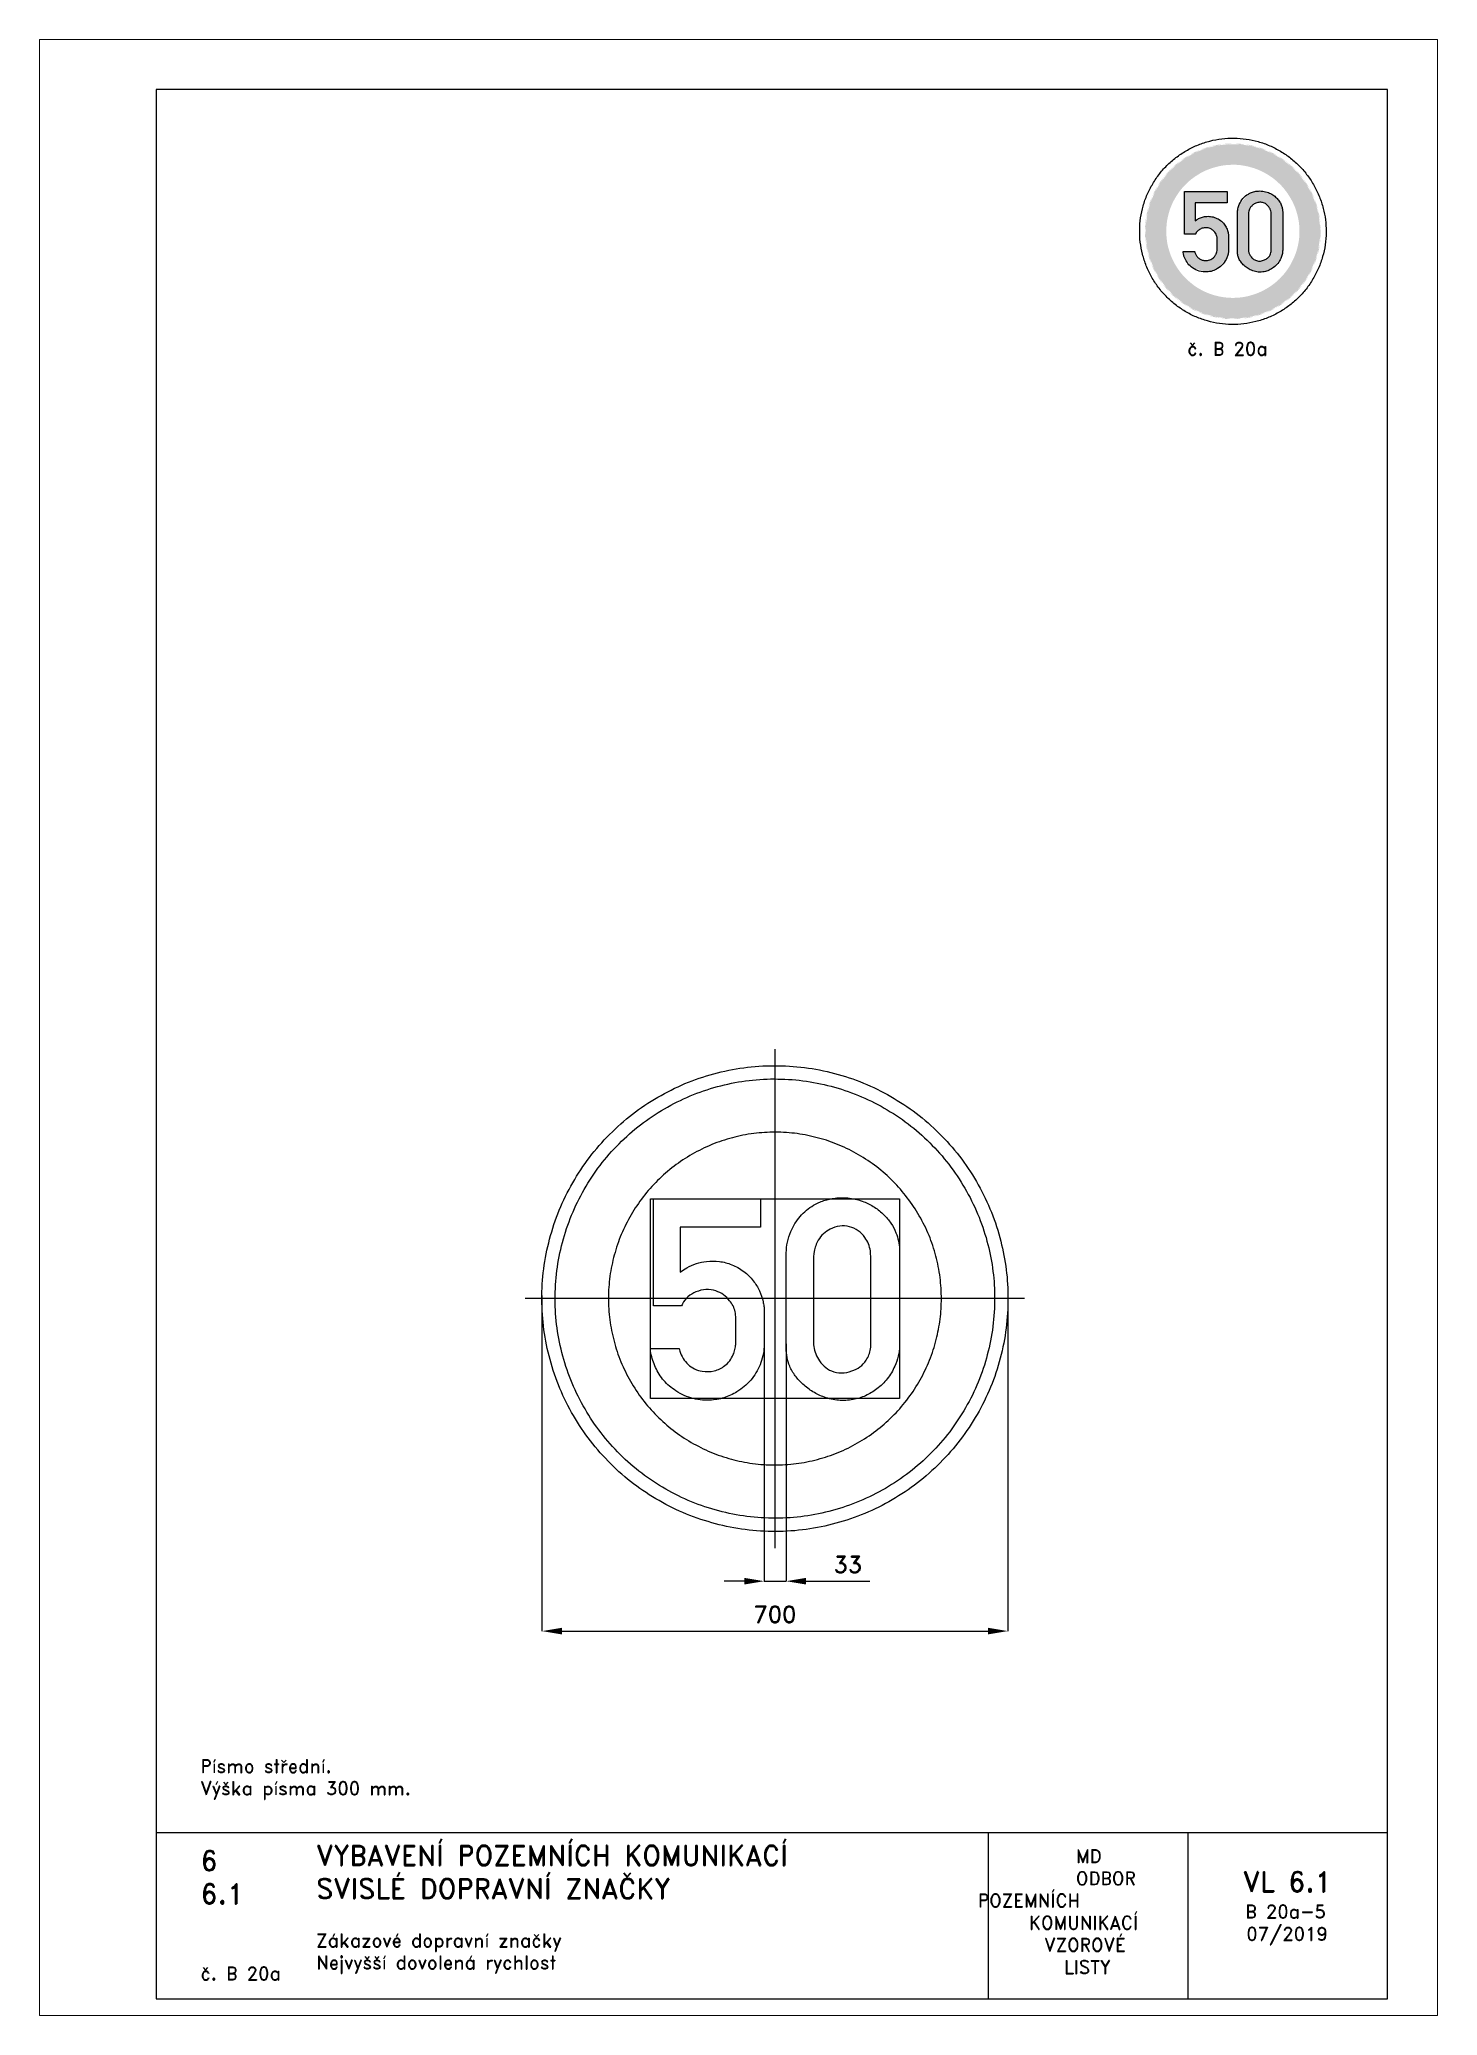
# Paper-space layout 'B 20a-5' of a CAD drawing. Header units: millimetres. Extents: x 0 to 210, y 0 to 297.
# The model-space entities are those that its viewports show. They can reach past a viewport. Long polylines and large blocks are cut down to what shows.
import ezdxf

# ---------------------------------------------------------------- set-up
doc = ezdxf.new("R2010")
doc.units = ezdxf.units.MM
doc.header["$LTSCALE"] = 5
doc.linetypes.add('ČERCHOVANÁX2', pattern=[2, 1, -0.5, 0, -0.5])
doc.linetypes.add('ČÁRKOVANÁX2', pattern=[1.5, 1, -0.5])
for name, color, linetype in [('Kóty', 2, 'Continuous'), ('Rozpiska', 7, 'Continuous'), ('Značka', 7, 'Continuous')]:
    doc.layers.add(name, color=color, linetype=linetype)
doc.layers.add('Rámeček', color=6, linetype='Continuous', plot=False)
doc.styles.get("Standard").update_dxf_attribs({"font": 'romand.shx', "height": 25})
doc.dimstyles.get("Standard").update_dxf_attribs({"dimtxt": 25, "dimasz": 30, "dimexe": 0.18, "dimexo": 0.0625, "dimgap": 12.5, "dimtad": 1, "dimdec": 0, "dimzin": 0, "dimdsep": 46, "dimtxsty": 'Standard', "dimcen": 0.09, "dimadec": 0, "dimazin": 0, "dimtfac": 1, "dimtdec": 0, "dimtofl": 0, "dimtmove": 0, "dimatfit": 3, "dimfxl": 1, "dimtolj": 1, "dimtzin": 0, "dimarcsym": 0})

psp = doc.layouts.new('B 20a-5')

# ---------------------------------------------------------------- texts
at = {"layer": 'Rozpiska', "color": 7, "attachment_point": 1}
for s, width, heights, insert, char_height in [('\\pi7.13433;{\\C6;č. B 20a}', 27.9829, [2.67], (165.28, 251.51), 2), ('Písmo střední.\\PVýška písma 300 mm. {\\H1.83333x; }', 155.5011, [0], (24.17, 38.48), 2), ('6', 149.0422, [0], (24.17, 24.77), 3), ('{\\C6;VYBAVENÍ POZEMNÍCH KOMUNIKACÍ\\P}SVISLÉ DOPRAVNÍ ZNAČKY{\\H1.34524x; }', 149.0422, [0], (41.56, 25.56), 3), ('\\pi14.7414;{\\C6;MD\\P\\pi2.36044;}ODBOR POZEMNÍCH{\\H1.57143x; }\\P\\pi7.69378;KOMUNIKACÍ{\\H1.5x; }\\P\\pi9.97949;{\\C6;VZOROVÉ\\H1.47619x; \\H0.67742x;\\P\\pi12.93187;LISTY\\H1.26984x; }', 33.1018, [0], (140.95, 24.95), 2), ('\\pi1.09934;{\\H1.5x;\\C6;VL 6.1\\P\\pi1.48026;\\H0.66667x;B 20a-5\\H1.66666x; \\H0.6x;\\P\\pi1.62312;07/2019\\H1.80159x; }', 16.1987, [0], (179.66, 21.61), 2), ('6.1', 149.0422, [0], (24.17, 19.78), 3), ('{\\C6;Zákazové dopravní značky\\P}Nejvyšší dovolená rychlost{\\H1.83333x; }', 149.0422, [0], (41.56, 12.29), 2), ('{\\C6;č. B 20a}', 21.5722, [2.67], (24.17, 7.31), 2)]:
    psp.add_mtext_dynamic_manual_height_columns(s, width=width, gutter_width=100, heights=heights, dxfattribs=dict(at, insert=insert, char_height=char_height))

msp = doc.modelspace()

# ---------------------------------------------------------------- blocks, each defined once
blk = doc.blocks.new('*D2')
at = {"layer": 'Defpoints', "color": 0, "transparency": 16777216}
for p in [(-349.9, 4.7), (350, 0.1), (350, -499.8)]:
    blk.add_point(p, dxfattribs=at)
at = {"layer": 'Kóty', "color": 0, "lineweight": -2, "transparency": 16777216}
for p, q in [((-349.9, 4.6), (-349.9, -500)), ((350, 0.1), (350, -500)), ((-319.9, -499.8), (320, -499.8))]:
    blk.add_line(p, q, dxfattribs=at)
at = {"layer": 'Kóty', "color": 0, "transparency": 16777216}
for points in [[(-319.9, -494.8), (-319.9, -504.8), (-349.9, -499.8)], [(320, -494.8), (320, -504.8), (350, -499.8)]]:
    blk.add_solid(points, dxfattribs=at)
at = {"layer": 'Kóty', "color": 0, "transparency": 16777216, "insert": (0.1, -474.8), "char_height": 25, "attachment_point": 5}
blk.add_mtext('\\A1;700', dxfattribs=at)
blk = doc.blocks.new('*D3')
at = {"layer": 'Defpoints', "color": 0, "transparency": 16777216}
for p in [(-16.1, -71.3), (16.9, -68), (16.9, -424.8)]:
    blk.add_point(p, dxfattribs=at)
at = {"layer": 'Kóty', "color": 0, "lineweight": -2, "transparency": 16777216}
for p, q in [((-16.1, -71.4), (-16.1, -425)), ((16.9, -68.1), (16.9, -425)), ((-46.1, -424.8), (-76.1, -424.8)), ((46.9, -424.8), (142.4, -424.8))]:
    blk.add_line(p, q, dxfattribs=at)
at = {"layer": 'Kóty', "color": 0, "transparency": 16777216}
for points in [[(-46.1, -419.8), (-46.1, -429.8), (-16.1, -424.8)], [(46.9, -419.8), (46.9, -429.8), (16.9, -424.8)]]:
    blk.add_solid(points, dxfattribs=at)
at = {"layer": 'Kóty', "color": 0, "transparency": 16777216, "insert": (109.7, -399.8), "char_height": 25, "attachment_point": 5}
blk.add_mtext('\\A1;33', dxfattribs=at)

# ---------------------------------------------------------------- dimensions: what is measured, and where the dimension line sits
at = {"layer": 'Kóty'}
for base, p1, p2, picture, middle in [((350, -499.8), (-349.9, 4.7), (350, 0.1), '*D2', (0.1, -474.8)), ((16.9, -424.8), (-16.1, -71.3), (16.9, -68), '*D3', (109.7, -399.8))]:
    dim = msp.add_linear_dim(base=base, p1=p1, p2=p2, dimstyle='Standard', dxfattribs=at)
    dim.commit()
    dim.dimension.update_dxf_attribs({"geometry": picture, "text_midpoint": middle})

# ---------------------------------------------------------------- linework, layer by layer
at = {"layer": 'Kóty'}
msp.add_lwpolyline([(-16.1, -424.8), (16.9, -424.8)], dxfattribs=at)
at = {"layer": 'Značka', "color": 6, "linetype": 'ČERCHOVANÁX2', "lineweight": 25, "ltscale": 5}
for p, q in [((0, 375), (0, -375)), ((375, 0), (-375, 0))]:
    msp.add_line(p, q, dxfattribs=at)
at = {"layer": 'Značka', "color": 5}
for points in [[(350, 0, -0.001705), (350, -2.3, -0.001496), (350, -4.6, -0.032167), (346.5, -50.2, -0.035715), (336.9, -95, -0.03668), (321.8, -138.3, -0.034754), (300.8, -179, -0.034047), (275, -216.8, -0.03445), (244.2, -250.7, -0.034552), (209.5, -280.6, -0.034443), (171, -305.4, -0.034411), (129.8, -325.2, -0.034436), (86.1, -339.2, -0.034424), (41.2, -347.7, -0.034423), (-4.6, -350, -0.034419), (-50.2, -346.5, -0.034408), (-95, -336.9, -0.034406), (-138.2, -321.7, -0.034418), (-179, -300.8, -0.034409), (-216.8, -275, -0.03442), (-250.7, -244.2, -0.034408), (-280.6, -209.5, -0.03441), (-305.4, -171, -0.034416), (-325.2, -129.8, -0.03442), (-339.2, -86.2, -0.034424), (-347.7, -41.2, -0.034412), (-350, 4.6, -0.034414), (-346.5, 50.2, -0.034417), (-336.9, 95, -0.034418), (-321.7, 138.2, -0.034431), (-300.8, 178.9, -0.034419), (-275, 216.8, -0.034413), (-244.2, 250.7, -0.034403), (-209.5, 280.6, -0.034423), (-171, 305.4, -0.034409), (-129.8, 325.2, -0.034417), (-86.2, 339.2, -0.034423), (-41.2, 347.7, -0.034424), (4.6, 350, -0.034419), (50.2, 346.5, -0.034406), (95, 336.9, -0.034429), (138.2, 321.7, -0.034443), (178.9, 300.8, -0.034431), (216.8, 275, -0.034403), (250.7, 244.2, -0.034394), (280.6, 209.5, -0.034474), (305.4, 171, -0.034411), (325.2, 129.8, -0.034084), (339.2, 86.1, -0.032798), (347.5, 43.4, -0.034253), (350, 0)], [(-143.9, -75.2), (-143.4, -77.1), (-142.8, -79, 0.061316), (-137.9, -89.9, 0.076045), (-130.3, -99.1, 0.081248), (-120.6, -105.7, 0.074042), (-109.1, -109.2, 0.102496), (-91.1, -108.6, 0.117012), (-75.3, -100.8, 0.072395), (-67.9, -93.4, 0.058807), (-62.7, -84.2, 0.043834), (-60.1, -76.6, 0.050804), (-58.9, -68.8), (-58.8, -66.6, 0.003673), (-58.8, -64.5), (-58.8, -28.1), (-59.1, -23.9, 0.025877), (-59.8, -19.7, 0.068302), (-62.9, -11, 0.054001), (-68.1, -3.2, 0.069233), (-77.3, 5.7, 0.080529), (-88.6, 11.4, 0.097793), (-103.6, 13.5, 0.091169), (-118.6, 9.9, 0.085488), (-130.6, 2.7, 0.103686), (-138.9, -8.1), (-139.5, -9.4), (-140.2, -10.7), (-182.3, -10.7), (-182.3, 150), (-21.6, 150), (-21.6, 107.2), (-142.1, 107.2), (-142.1, 39.7), (-137.2, 43.1), (-132.1, 46.2, -0.051748), (-118, 52.5, -0.052689), (-102.8, 55.8, -0.065755), (-83.5, 55.8, -0.065545), (-64.8, 50.8, -0.069336), (-46.9, 40.9, -0.071311), (-32.5, 26.5, -0.059685), (-23.4, 11.8, -0.053835), (-17.8, -4.7, -0.024814), (-16.5, -11.4, -0.033789), (-16, -18.2), (-16, -19.1, -0.001347), (-16, -20), (-16, -68.1), (-16.1, -70.3), (-16.2, -72.4, -0.045327), (-18.1, -86.1, -0.043694), (-22.4, -99.4, -0.080865), (-36.4, -122.6, -0.084546), (-57.1, -140.1, -0.0698), (-76.6, -149.1, -0.066767), (-97.9, -152.6, -0.084639), (-126.1, -149.4, -0.088716), (-151.6, -136.8, -0.074215), (-168.7, -120.9, -0.070951), (-180.5, -100.9, -0.035776), (-184.4, -90.2, -0.037174), (-186.7, -79.1), (-186.9, -77.1), (-187.1, -75.2), (-143.9, -75.2)], [(17, 63.1), (16.9, 65.8, -0.005904), (17, 68.5, -0.049012), (18.9, 84.9, -0.050006), (24.1, 100.8, -0.079549), (37.9, 123.4, -0.089108), (58.2, 140.2, -0.059843), (73.7, 147.3, -0.052065), (90.4, 150.9, -0.062048), (112.2, 150.9, -0.06454), (133.4, 145.5, -0.055492), (149.7, 137.4, -0.055516), (163.8, 125.8, -0.051075), (174.2, 113.3, -0.054872), (181.8, 99, -0.045227), (185.6, 86.6, -0.045977), (187.1, 73.9, -0.012337), (187.2, 69.4, -0.004148), (187.1, 64.9), (187.1, -65.8), (187.2, -68.5, -0.006994), (187.1, -71.2, -0.051781), (185.1, -86.7, -0.049673), (180, -101.7, -0.066801), (168.8, -120.4, -0.065855), (153.1, -135.7, -0.061091), (136.2, -146, -0.064137), (117.3, -151.8, -0.069705), (95.5, -152.9, -0.067489), (74.3, -148.2, -0.056813), (57.2, -140.1, -0.049576), (42, -128.5, -0.048033), (30.6, -116.1, -0.065836), (22.3, -101.7, -0.054774), (18.4, -88.5, -0.042348), (17, -74.8, -0.009281), (16.9, -70.3, -0.00311), (17, -65.8), (17, 63.1)], [(58.2, 63.1), (58.2, -65.8), (58.1, -67.6, 0.009792), (58.2, -69.4, 0.073845), (60.3, -80.5, 0.059513), (65.3, -90.9, 0.070766), (73.8, -101.6, 0.094575), (85, -108.8, 0.108476), (100, -111.8, 0.087593), (115.5, -108.8, 0.078166), (127.7, -102.5, 0.088143), (137, -92.7, 0.061818), (141.3, -84.5, 0.061215), (143.6, -75.6, 0.025186), (144, -70.7, 0.008351), (144.1, -65.8), (144.1, 63.1), (143.8, 67.4, 0.016558), (143.4, 71.6, 0.05832), (140.5, 82.1, 0.064715), (135.2, 91.8, 0.088126), (125, 102, 0.097895), (111.9, 107.9, 0.099832), (97.3, 108.8, 0.08829), (83.2, 104.3, 0.074163), (72.9, 97.3, 0.075635), (65.2, 87.7, 0.052596), (61.3, 79.5, 0.046062), (59.1, 70.8), (58.6, 67), (58.2, 63.1)]]:
    msp.add_lwpolyline(points, format="xyb", dxfattribs=at)
at = {"layer": 'Značka', "color": 1}
for points in [[(330, 0, -0.001582), (330, -2.2, -0.001587), (330, -4.3, -0.032168), (326.7, -47.3, -0.035722), (317.6, -89.6, -0.036649), (303.4, -130.4, -0.034746), (283.6, -168.7, -0.034035), (259.2, -204.4, -0.034432), (230.3, -236.4, -0.03457), (197.5, -264.5, -0.034433), (161.2, -287.9, -0.034372), (122.3, -306.6, -0.034413), (81.2, -319.9, -0.034419), (38.8, -327.9, -0.034426), (-4.3, -330, -0.03444), (-47.4, -326.7, -0.03441), (-89.6, -317.6, -0.034427), (-130.3, -303.3, -0.034403), (-168.7, -283.6, -0.034408), (-204.4, -259.3, -0.034404), (-236.4, -230.3, -0.034408), (-264.5, -197.5, -0.03441), (-287.9, -161.2, -0.034428), (-306.6, -122.3, -0.03441), (-319.9, -81.2, -0.03442), (-327.9, -38.8, -0.034417), (-330, 4.3, -0.034411), (-326.7, 47.4, -0.034423), (-317.6, 89.6, -0.03442), (-303.3, 130.3, -0.034418), (-283.6, 168.7, -0.034423), (-259.3, 204.4, -0.034424), (-230.3, 236.4, -0.034424), (-197.5, 264.5, -0.034411), (-161.2, 287.9, -0.03441), (-122.3, 306.6, -0.034388), (-81.2, 319.9, -0.034393), (-38.8, 327.9, -0.034404), (4.3, 330, -0.03444), (47.4, 326.7, -0.034409), (89.6, 317.6, -0.034384), (130.3, 303.3, -0.034408), (168.7, 283.6, -0.034395), (204.4, 259.3, -0.034397), (236.4, 230.3, -0.034423), (264.5, 197.5, -0.034486), (287.9, 161.2, -0.034402), (306.6, 122.4, -0.03407), (319.9, 81.2, -0.032775), (327.6, 40.9, -0.034255), (330, 0)], [(250, 0), (250, 1.6), (250, 3.3, 0.032159), (247.5, 35.9, 0.035741), (240.6, 67.9, 0.036674), (229.9, 98.8, 0.034746), (214.8, 127.8, 0.034034), (196.4, 154.8, 0.034445), (174.4, 179.1, 0.034574), (149.6, 200.4, 0.034422), (122.2, 218.1, 0.03439), (92.7, 232.3, 0.034463), (61.5, 242.3, 0.034437), (29.4, 248.4, 0.03441), (-3.3, 250, 0.03444), (-35.9, 247.5, 0.034404), (-67.9, 240.6, 0.034422), (-98.7, 229.8, 0.034443), (-127.8, 214.8, 0.034409), (-154.8, 196.4, 0.03441), (-179.1, 174.4, 0.034417), (-200.4, 149.6, 0.034425), (-218.1, 122.2, 0.034421), (-232.3, 92.7, 0.034417), (-242.3, 61.5, 0.034411), (-248.4, 29.4, 0.034418), (-250, -3.3, 0.034427), (-247.5, -35.9, 0.03441), (-240.6, -67.9, 0.034429), (-229.8, -98.7, 0.034409), (-214.9, -127.8, 0.034424), (-196.4, -154.8, 0.034446), (-174.5, -179.1, 0.034456), (-149.7, -200.4, 0.034438), (-122.2, -218.1, 0.034434), (-92.7, -232.3, 0.034436), (-61.5, -242.3, 0.034434), (-29.4, -248.4, 0.034411), (3.3, -250, 0.03444), (35.9, -247.5, 0.034402), (67.9, -240.6, 0.034421), (98.7, -229.8, 0.034397), (127.8, -214.9, 0.03439), (154.8, -196.4, 0.034405), (179.1, -174.5, 0.034418), (200.4, -149.6, 0.034471), (218.1, -122.2, 0.034428), (232.3, -92.7, 0.034077), (242.3, -61.5, 0.032778), (248.2, -31, 0.034264), (250, 0)]]:
    msp.add_lwpolyline(points, format="xyb", dxfattribs=at)
at = {"layer": 'Značka', "color": 6, "linetype": 'ČÁRKOVANÁX2', "ltscale": 2.5}
msp.add_lwpolyline([(-187.1, -150), (-187.1, 150), (187.1, 150), (187.1, -150), (-187.1, -150)], dxfattribs=at)

msp.set_redraw_order([(e.dxf.handle, doc.entitydb.next_handle()) for e in msp.query("TEXT MTEXT ATTDEF DIMENSION ARC_DIMENSION")])  # texts and dimensions are drawn at this point

# ---------------------------------------------------------------- hatches: boundary and pattern name
at = {"layer": 'Značka'}
h = psp.add_hatch(color=10, dxfattribs=at)
h.dxf.hatch_style = 1
edge = h.paths.add_edge_path()
edge.add_arc((179.73, 268.19), 12.74, 359.5405, 359.929, ccw=False)
edge.add_arc((177.81, 268.18), 14.65, 359.3006, 359.6384, ccw=False)
edge.add_arc((179.04, 268.16), 13.43, 351.955, 359.325, ccw=False)
edge.add_arc((180.35, 267.97), 12.11, 343.7758, 351.9606, ccw=False)
edge.add_arc((180.58, 267.63), 11.79, 336.6387, 345.0392, ccw=False)
edge.add_arc((179.98, 267.89), 12.45, 328.6772, 336.6384, ccw=False)
edge.add_arc((179.66, 267.85), 12.7, 321.7736, 329.5729, ccw=False)
edge.add_arc((179.78, 267.76), 12.55, 313.8809, 321.7718, ccw=False)
edge.add_arc((179.69, 267.61), 12.5, 306.7375, 314.658, ccw=False)
edge.add_arc((179.66, 267.65), 12.55, 298.8589, 306.7471, ccw=False)
edge.add_arc((179.5, 267.59), 12.58, 291.7498, 299.6241, ccw=False)
edge.add_arc((179.5, 267.57), 12.56, 283.8761, 291.7598, ccw=False)
edge.add_arc((179.35, 267.53), 12.56, 276.735, 284.6201, ccw=False)
edge.add_arc((179.34, 267.53), 12.56, 268.8713, 276.7581, ccw=False)
edge.add_arc((179.17, 267.52), 12.55, 261.7509, 269.641, ccw=False)
edge.add_arc((179.18, 267.54), 12.56, 253.8664, 261.7495, ccw=False)
edge.add_arc((179.01, 267.57), 12.55, 246.7401, 254.6272, ccw=False)
edge.add_arc((179.01, 267.59), 12.57, 238.8712, 246.7526, ccw=False)
edge.add_arc((178.87, 267.67), 12.56, 231.7538, 239.6365, ccw=False)
edge.add_arc((178.87, 267.67), 12.57, 223.8658, 231.7475, ccw=False)
edge.add_arc((178.75, 267.79), 12.56, 216.7477, 224.6304, ccw=False)
edge.add_arc((178.75, 267.79), 12.56, 208.8687, 216.7517, ccw=False)
edge.add_arc((178.66, 267.93), 12.56, 201.7491, 209.6363, ccw=False)
edge.add_arc((178.67, 267.94), 12.56, 193.8724, 201.7555, ccw=False)
edge.add_arc((178.63, 268.09), 12.56, 186.7348, 194.6202, ccw=False)
edge.add_arc((178.62, 268.1), 12.56, 178.8724, 186.757, ccw=False)
edge.add_arc((178.63, 268.27), 12.56, 171.7542, 179.6377, ccw=False)
edge.add_arc((178.63, 268.26), 12.56, 163.865, 171.7509, ccw=False)
edge.add_arc((178.67, 268.43), 12.56, 156.7409, 164.6264, ccw=False)
edge.add_arc((178.67, 268.43), 12.56, 148.8694, 156.7543, ccw=False)
edge.add_arc((178.76, 268.57), 12.56, 141.7522, 149.6382, ccw=False)
edge.add_arc((178.76, 268.57), 12.56, 133.8635, 141.7498, ccw=False)
edge.add_arc((178.88, 268.69), 12.56, 126.746, 134.6322, ccw=False)
edge.add_arc((178.88, 268.69), 12.56, 118.8686, 126.7518, ccw=False)
edge.add_arc((179.03, 268.77), 12.56, 111.7511, 119.6342, ccw=False)
edge.add_arc((179.03, 268.76), 12.57, 103.8749, 111.753, ccw=False)
edge.add_arc((179.19, 268.8), 12.57, 96.7379, 104.6171, ccw=False)
edge.add_arc((179.19, 268.81), 12.56, 88.8738, 96.7556, ccw=False)
edge.add_arc((179.36, 268.82), 12.55, 81.751, 89.6409, ccw=False)
edge.add_arc((179.36, 268.81), 12.57, 73.8666, 81.7493, ccw=False)
edge.add_arc((179.52, 268.76), 12.57, 66.745, 74.6223, ccw=False)
edge.add_arc((179.52, 268.76), 12.56, 58.8705, 66.7532, ccw=False)
edge.add_arc((179.66, 268.67), 12.57, 51.7554, 59.635, ccw=False)
edge.add_arc((179.66, 268.67), 12.57, 43.8662, 51.7471, ccw=False)
edge.add_arc((179.79, 268.56), 12.56, 36.7461, 44.6321, ccw=False)
edge.add_arc((179.81, 268.57), 12.53, 28.8599, 36.7605, ccw=False)
edge.add_arc((179.87, 268.42), 12.56, 21.7328, 29.6163, ccw=False)
edge.add_arc((179.74, 268.37), 12.69, 13.9319, 21.7384, ccw=False)
edge.add_arc((179.93, 268.24), 12.54, 7.1924, 14.7052, ccw=False)
edge.add_arc((180.49, 268.31), 11.97, -0.6369, 7.2122, ccw=False)
edge = h.paths.add_edge_path(flags=16)
edge.add_line((189.27, 268.17), (189.27, 268.24))
edge.add_line((189.27, 268.24), (189.27, 268.3))
edge.add_arc((179.1, 268.18), 10.17, 0.6844, 8.0539)
edge.add_arc((180.09, 268.32), 9.17, 8.0409, 16.2269)
edge.add_arc((180.26, 268.58), 8.93, 14.9505, 23.3485)
edge.add_arc((179.8, 268.38), 9.43, 23.3698, 31.3267)
edge.add_arc((179.56, 268.41), 9.62, 30.4278, 38.2249)
edge.add_arc((179.65, 268.49), 9.51, 38.2162, 46.1073)
edge.add_arc((179.59, 268.6), 9.47, 45.3548, 53.2753)
edge.add_arc((179.56, 268.57), 9.51, 53.2514, 61.1371)
edge.add_arc((179.45, 268.62), 9.52, 60.373, 68.2515)
edge.add_arc((179.45, 268.64), 9.5, 68.2323, 76.1275)
edge.add_arc((179.33, 268.66), 9.51, 75.3776, 83.2669)
edge.add_arc((179.32, 268.66), 9.52, 83.2371, 91.1203)
edge.add_arc((179.2, 268.66), 9.51, 90.3678, 98.2577)
edge.add_arc((179.2, 268.65), 9.52, 98.2554, 106.1372)
edge.add_arc((179.07, 268.62), 9.51, 105.3563, 113.242)
edge.add_arc((179.07, 268.63), 9.51, 113.2544, 121.1449)
edge.add_arc((178.97, 268.55), 9.52, 120.3704, 128.2533)
edge.add_arc((178.96, 268.55), 9.52, 128.2332, 136.1162)
edge.add_arc((178.87, 268.47), 9.51, 135.3728, 143.2574)
edge.add_arc((178.87, 268.47), 9.51, 143.251, 151.1375)
edge.add_arc((178.81, 268.35), 9.52, 150.3695, 158.2551)
edge.add_arc((178.81, 268.35), 9.52, 158.2376, 166.1222)
edge.add_arc((178.78, 268.23), 9.52, 165.3806, 173.2639)
edge.add_arc((178.78, 268.23), 9.51, 173.2363, 181.1212)
edge.add_arc((178.78, 268.1), 9.51, 180.3693, 188.2562)
edge.add_arc((178.78, 268.1), 9.52, 188.2547, 196.1379)
edge.add_arc((178.81, 267.98), 9.51, 195.3554, 203.2429)
edge.add_arc((178.82, 267.98), 9.52, 203.2582, 211.1411)
edge.add_arc((178.88, 267.87), 9.51, 210.3687, 218.255)
edge.add_arc((178.88, 267.86), 9.51, 218.229, 226.1204)
edge.add_arc((178.97, 267.77), 9.5, 225.3683, 233.2619)
edge.add_arc((178.97, 267.77), 9.51, 233.2496, 241.1389)
edge.add_arc((179.08, 267.71), 9.51, 240.368, 248.2566)
edge.add_arc((179.09, 267.71), 9.51, 248.2354, 256.1245)
edge.add_arc((179.21, 267.68), 9.51, 255.378, 263.2665)
edge.add_arc((179.21, 267.69), 9.52, 263.237, 271.1204)
edge.add_arc((179.34, 267.68), 9.51, 270.3677, 278.2578)
edge.add_arc((179.34, 267.69), 9.52, 278.2556, 286.137)
edge.add_arc((179.46, 267.72), 9.51, 285.3563, 293.2419)
edge.add_arc((179.46, 267.73), 9.52, 293.2596, 301.1397)
edge.add_arc((179.57, 267.79), 9.52, 300.3581, 308.2367)
edge.add_arc((179.57, 267.79), 9.52, 308.2467, 316.1287)
edge.add_arc((179.66, 267.88), 9.52, 315.3841, 323.2689)
edge.add_arc((179.67, 267.87), 9.5, 323.2362, 331.1333)
edge.add_arc((179.72, 267.99), 9.51, 330.3784, 338.2625)
edge.add_arc((179.63, 268.02), 9.61, 338.2636, 346.0736)
edge.add_arc((179.77, 268.12), 9.5, 345.2938, 352.8086)
edge.add_arc((180.2, 268.07), 9.07, 352.7869, 360.6384)
h = psp.add_hatch(color=249, dxfattribs=at)
h.dxf.hatch_style = 1
edge = h.paths.add_edge_path()
edge.add_line((179.95, 270.7), (179.94, 270.8))
edge.add_arc((184.5, 270.82), 4.56, 178.8974, 180.2506, ccw=False)
edge.add_arc((183.32, 270.84), 3.38, 167.5729, 178.7967, ccw=False)
edge.add_arc((183.29, 270.85), 3.34, 156.1111, 167.5621, ccw=False)
edge.add_arc((183.34, 270.93), 3.35, 139.5949, 157.7879, ccw=False)
edge.add_arc((183.06, 271.19), 2.97, 119.4318, 139.8, ccw=False)
edge.add_arc((183.1, 271.34), 2.86, 107.975, 121.6737, ccw=False)
edge.add_arc((183.23, 270.93), 3.3, 96.1035, 108.0252, ccw=False)
edge.add_arc((183.32, 270.7), 3.53, 82.9513, 97.1536, ccw=False)
edge.add_arc((183.35, 270.84), 3.39, 68.2788, 83.0498, ccw=False)
edge.add_arc((183.46, 270.9), 3.3, 57.0685, 69.7733, ccw=False)
edge.add_arc((183.46, 270.9), 3.3, 44.382, 57.0922, ccw=False)
edge.add_arc((183.59, 270.93), 3.19, 33.9307, 45.6262, ccw=False)
edge.add_arc((183.78, 271.05), 2.96, 21.3584, 33.9216, ccw=False)
edge.add_arc((183.89, 271.04), 2.86, 12.1194, 22.4775, ccw=False)
edge.add_arc((183.95, 271.05), 2.8, 1.6169, 12.1466, ccw=False)
edge.add_arc((183.13, 270.98), 3.62, -0.5165, 2.3109, ccw=False)
edge.add_arc((175.98, 271.03), 10.78, 358.6275, 359.5782, ccw=False)
edge.add_line((186.75, 270.77), (186.75, 265.54))
edge.add_line((186.75, 265.54), (186.75, 265.43))
edge.add_arc((182.91, 265.41), 3.85, -1.2275, 0.3755, ccw=False)
edge.add_arc((183.72, 265.4), 3.04, 346.6339, 358.4907, ccw=False)
edge.add_arc((183.57, 265.43), 3.18, 335.3378, 346.7128, ccw=False)
edge.add_arc((183.44, 265.4), 3.29, 321.5772, 336.8641, ccw=False)
edge.add_arc((183.4, 265.42), 3.34, 306.5939, 321.6649, ccw=False)
edge.add_arc((183.37, 265.3), 3.25, 294.3788, 308.3624, ccw=False)
edge.add_arc((183.43, 265.15), 3.1, 279.7483, 294.4273, ccw=False)
edge.add_arc((183.36, 265.18), 3.14, 265.0768, 281.0262, ccw=False)
edge.add_arc((183.36, 265.28), 3.24, 249.7492, 265.1932, ccw=False)
edge.add_arc((183.32, 265.41), 3.35, 238.162, 251.1686, ccw=False)
edge.add_arc((183.59, 265.84), 3.85, 226.8046, 238.1572, ccw=False)
edge.add_arc((183.29, 265.65), 3.52, 217.2153, 228.2151, ccw=False)
edge.add_arc((182.51, 265.07), 2.54, 202.203, 217.2697, ccw=False)
edge.add_arc((182.48, 265.09), 2.52, 190.5566, 203.0973, ccw=False)
edge.add_arc((183.21, 265.23), 3.26, 180.9351, 190.6349, ccw=False)
edge.add_arc((184.78, 265.34), 4.84, 179.7021, 181.8291, ccw=False)
edge.add_arc((194.35, 265.26), 14.41, 178.8763, 179.5891, ccw=False)
edge.add_line((179.95, 265.54), (179.95, 270.7))
edge = h.paths.add_edge_path(flags=16)
edge.add_line((181.59, 270.7), (181.59, 265.54))
edge.add_line((181.59, 265.54), (181.59, 265.47))
edge.add_arc((183.43, 265.46), 1.84, 179.8328, 182.0768)
edge.add_arc((183.13, 265.46), 1.54, 182.2665, 199.1598)
edge.add_arc((183.52, 265.59), 1.95, 199.0885, 212.7118)
edge.add_arc((183.55, 265.52), 1.94, 210.4527, 226.6441)
edge.add_arc((183.2, 265.14), 1.42, 226.4104, 248.0211)
edge.add_arc((183.24, 265.13), 1.43, 246.4255, 271.1896)
edge.add_arc((183.24, 265.51), 1.81, 270.8833, 290.907)
edge.add_arc((183.32, 265.5), 1.77, 288.5207, 306.3986)
edge.add_arc((183.46, 265.32), 1.54, 306.3667, 326.5155)
edge.add_arc((183.51, 265.33), 1.51, 324.8127, 338.9624)
edge.add_arc((183.51, 265.34), 1.51, 338.8825, 352.8944)
edge.add_arc((183.09, 265.42), 1.94, 352.0582, 357.8293)
edge.add_arc((179.17, 265.57), 5.86, 357.7544, 359.6683)
edge.add_line((185.03, 265.54), (185.03, 270.7))
edge.add_line((185.03, 270.7), (185.02, 270.87))
edge.add_arc((182.46, 270.67), 2.56, 4.3237, 8.1182)
edge.add_arc((183.14, 270.76), 1.88, 8.3775, 21.7284)
edge.add_arc((183.3, 270.83), 1.71, 21.6491, 36.4601)
edge.add_arc((183.32, 270.9), 1.65, 34.7591, 54.9042)
edge.add_arc((183.41, 271.05), 1.48, 54.6081, 76.9727)
edge.add_arc((183.36, 271.06), 1.48, 75.0313, 97.8356)
edge.add_arc((183.38, 270.86), 1.68, 97.5826, 117.7647)
edge.add_arc((183.33, 270.82), 1.7, 115.7025, 132.6684)
edge.add_arc((183.3, 270.85), 1.64, 132.6172, 149.9185)
edge.add_arc((183.34, 270.78), 1.71, 148.496, 160.5389)
edge.add_arc((183.56, 270.7), 1.95, 160.5343, 171.0835)
edge.add_line((181.63, 271.01), (181.61, 270.85))
edge.add_line((181.61, 270.85), (181.59, 270.7))
edge = h.paths.add_edge_path()
edge.add_line((173.51, 265.16), (173.53, 265.09))
edge.add_line((173.53, 265.09), (173.55, 265.01))
edge.add_arc((175.42, 265.59), 1.95, 197.2081, 211.243)
edge.add_arc((175.1, 265.39), 1.57, 211.1575, 228.5522)
edge.add_arc((175.07, 265.27), 1.46, 226.2391, 244.8189)
edge.add_arc((175.14, 265.42), 1.63, 244.8179, 261.7561)
edge.add_arc((175.21, 265.55), 1.77, 260.0198, 283.4284)
edge.add_arc((175.28, 265.31), 1.53, 282.9411, 309.6369)
edge.add_arc((175.38, 265.3), 1.46, 307.0663, 323.6291)
edge.add_arc((175.1, 265.5), 1.8, 323.5915, 337.0536)
edge.add_arc((175.08, 265.56), 1.84, 335.7339, 345.7735)
edge.add_arc((175.34, 265.49), 1.57, 345.809, 357.4425)
edge.add_line((176.91, 265.42), (176.91, 265.51))
edge.add_arc((171.11, 265.6), 5.8, 359.0411, 359.8829)
edge.add_line((176.91, 265.59), (176.91, 267.05))
edge.add_line((176.91, 267.05), (176.9, 267.22))
edge.add_arc((175.28, 267.06), 1.63, 5.3578, 11.287)
edge.add_arc((175.54, 267.1), 1.36, 11.9888, 27.6183)
edge.add_arc((175.2, 266.92), 1.75, 27.5754, 39.9395)
edge.add_arc((175.09, 266.9), 1.85, 38.2522, 54.0938)
edge.add_arc((175.25, 267.12), 1.58, 54.024, 72.4402)
edge.add_arc((175.21, 267.15), 1.56, 70.7741, 93.1156)
edge.add_arc((175.21, 267.01), 1.71, 92.9156, 113.7525)
edge.add_arc((175.12, 267.04), 1.65, 111.3599, 130.9049)
edge.add_arc((174.9, 267.28), 1.32, 130.6076, 154.2861)
edge.add_line((173.71, 267.85), (173.69, 267.8))
edge.add_line((173.69, 267.8), (173.66, 267.74))
edge.add_line((173.66, 267.74), (171.98, 267.74))
edge.add_line((171.98, 267.74), (171.98, 274.17))
edge.add_line((171.98, 274.17), (178.4, 274.17))
edge.add_line((178.4, 274.17), (178.4, 272.46))
edge.add_line((178.4, 272.46), (173.58, 272.46))
edge.add_line((173.58, 272.46), (173.58, 269.76))
edge.add_line((173.58, 269.76), (173.78, 269.9))
edge.add_line((173.78, 269.9), (173.98, 270.02))
edge.add_arc((175.48, 267.42), 3, 108.1056, 119.9547, ccw=False)
edge.add_arc((175.47, 267.46), 2.96, 96.0652, 108.1294, ccw=False)
edge.add_arc((175.54, 267.49), 2.94, 82.4164, 97.4646, ccw=False)
edge.add_arc((175.54, 267.47), 2.96, 67.4633, 82.4637, ccw=False)
edge.add_arc((175.61, 267.44), 2.96, 53.1952, 69.0605, ccw=False)
edge.add_arc((175.67, 267.51), 2.87, 36.9615, 53.2771, ccw=False)
edge.add_arc((175.68, 267.42), 2.92, 24.7892, 38.4518, ccw=False)
edge.add_arc((175.4, 267.28), 3.23, 12.5224, 24.8486, ccw=False)
edge.add_arc((175.88, 267.33), 2.75, 8.1377, 13.8236, ccw=False)
edge.add_arc((176.61, 267.43), 2.01, 0.4376, 8.1786, ccw=False)
edge.add_line((178.63, 267.45), (178.63, 267.41))
edge.add_arc((171.87, 267.39), 6.76, -0.1543, 0.1543, ccw=False)
edge.add_line((178.63, 267.37), (178.63, 265.45))
edge.add_line((178.63, 265.45), (178.62, 265.36))
edge.add_line((178.62, 265.36), (178.62, 265.28))
edge.add_arc((175.56, 265.42), 3.06, 346.8374, 357.2185, ccw=False)
edge.add_arc((175.43, 265.46), 3.2, 336.7821, 346.7896, ccw=False)
edge.add_arc((175.24, 265.45), 3.37, 319.692, 338.1846, ccw=False)
edge.add_arc((175.34, 265.35), 3.22, 300.5549, 319.8855, ccw=False)
edge.add_arc((175.3, 265.17), 3.1, 286.9478, 302.9187, ccw=False)
edge.add_arc((175.26, 265.31), 3.24, 271.6742, 286.9535, ccw=False)
edge.add_arc((175.17, 265.44), 3.38, 253.7368, 273.0885, ccw=False)
edge.add_arc((175.12, 265.29), 3.22, 233.6115, 253.8905, ccw=False)
edge.add_arc((174.99, 265.31), 3.16, 218.6476, 235.6254, ccw=False)
edge.add_arc((175.09, 265.39), 3.29, 202.5088, 218.7423, ccw=False)
edge.add_arc((174.96, 265.43), 3.19, 195.7823, 203.978, ccw=False)
edge.add_arc((174.83, 265.4), 3.06, 187.3293, 195.8449, ccw=False)
edge.add_line((171.8, 265.01), (171.79, 265.09))
edge.add_line((171.79, 265.09), (171.78, 265.16))
edge.add_line((171.78, 265.16), (173.51, 265.16))

# ---------------------------------------------------------------- linework, layer by layer
at = {"layer": 'Rozpiska', "color": 7}
for p, q in [((17.5, 27.5), (202.5, 27.5)), ((142.5, 27.5), (142.5, 2.5)), ((172.5, 27.5), (172.5, 2.5))]:
    psp.add_line(p, q, dxfattribs=at)
psp.add_lwpolyline([(17.5, 2.5), (202.5, 2.5), (202.5, 289.5), (17.5, 289.5)], close=True, dxfattribs=at)
at = {"layer": 'Značka', "color": 7}
psp.add_lwpolyline([(193.27, 268.17, -0.001705), (193.27, 268.08, -0.001496), (193.27, 267.99, -0.032167), (193.13, 266.16, -0.035715), (192.74, 264.37, -0.03668), (192.14, 262.64, -0.034754), (191.3, 261.01, -0.034047), (190.27, 259.5, -0.03445), (189.04, 258.14, -0.034552), (187.65, 256.95, -0.034443), (186.11, 255.96, -0.034411), (184.46, 255.16, -0.034436), (182.71, 254.6, -0.034424), (180.91, 254.26, -0.034423), (179.08, 254.17, -0.034419), (177.26, 254.31, -0.034408), (175.47, 254.7, -0.034406), (173.74, 255.3, -0.034418), (172.11, 256.14, -0.034409), (170.6, 257.17, -0.03442), (169.24, 258.4, -0.034408), (168.04, 259.79, -0.03441), (167.05, 261.33, -0.034416), (166.26, 262.98, -0.03442), (165.7, 264.73, -0.034424), (165.36, 266.53, -0.034412), (165.27, 268.36, -0.034414), (165.41, 270.18, -0.034417), (165.79, 271.97, -0.034418), (166.4, 273.7, -0.034431), (167.24, 275.33, -0.034419), (168.27, 276.84, -0.034413), (169.5, 278.2, -0.034403), (170.89, 279.39, -0.034423), (172.43, 280.39, -0.034409), (174.08, 281.18, -0.034417), (175.82, 281.74, -0.034423), (177.62, 282.08, -0.034424), (179.45, 282.17, -0.034419), (181.28, 282.03, -0.034406), (183.07, 281.65, -0.034429), (184.8, 281.04, -0.034443), (186.42, 280.2, -0.034431), (187.94, 279.17, -0.034403), (189.3, 277.94, -0.034394), (190.49, 276.55, -0.034474), (191.48, 275.01, -0.034411), (192.27, 273.36, -0.034084), (192.84, 271.62, -0.032798), (193.17, 269.91, -0.034253), (193.27, 268.17)], format="xyb", dxfattribs=at)
at = {"layer": 'Značka', "color": 249}
for points in [[(173.51, 265.16), (173.53, 265.09), (173.55, 265.01, 0.061316), (173.75, 264.58, 0.076045), (174.06, 264.21, 0.081248), (174.44, 263.94, 0.074042), (174.9, 263.8, 0.102496), (175.62, 263.83, 0.117012), (176.25, 264.14, 0.072395), (176.55, 264.44, 0.058807), (176.76, 264.8, 0.043834), (176.86, 265.11, 0.050804), (176.91, 265.42), (176.91, 265.51, 0.003673), (176.91, 265.59), (176.91, 267.05), (176.9, 267.22, 0.025877), (176.88, 267.38, 0.068302), (176.75, 267.73, 0.054001), (176.54, 268.05, 0.069233), (176.17, 268.4, 0.080529), (175.72, 268.63, 0.097793), (175.12, 268.71, 0.091169), (174.52, 268.57, 0.085488), (174.04, 268.28, 0.103686), (173.71, 267.85), (173.69, 267.8), (173.66, 267.74), (171.98, 267.74), (171.98, 274.17), (178.4, 274.17), (178.4, 272.46), (173.58, 272.46), (173.58, 269.76), (173.78, 269.9), (173.98, 270.02, -0.051748), (174.55, 270.27, -0.052689), (175.16, 270.4, -0.065755), (175.93, 270.4, -0.065545), (176.67, 270.2, -0.069336), (177.39, 269.81, -0.071311), (177.97, 269.23, -0.059685), (178.33, 268.64, -0.053835), (178.55, 267.98, -0.024814), (178.61, 267.72, -0.033789), (178.63, 267.45), (178.63, 267.41, -0.001347), (178.63, 267.37), (178.63, 265.45), (178.62, 265.36), (178.62, 265.28, -0.045327), (178.54, 264.73, -0.043694), (178.37, 264.2, -0.080865), (177.81, 263.27, -0.084546), (176.98, 262.57, -0.0698), (176.2, 262.21, -0.066767), (175.35, 262.07, -0.084639), (174.22, 262.2, -0.088716), (173.2, 262.7, -0.074215), (172.52, 263.33, -0.070951), (172.05, 264.13, -0.035776), (171.89, 264.56, -0.037174), (171.8, 265.01), (171.79, 265.09), (171.78, 265.16), (173.51, 265.16)], [(179.95, 270.7), (179.94, 270.8, -0.005904), (179.95, 270.91, -0.049012), (180.02, 271.57, -0.050006), (180.23, 272.2, -0.079549), (180.78, 273.11, -0.089108), (181.59, 273.78, -0.059843), (182.21, 274.07, -0.052065), (182.88, 274.21, -0.062048), (183.76, 274.21, -0.06454), (184.6, 273.99, -0.055492), (185.26, 273.67, -0.055516), (185.82, 273.2, -0.051075), (186.24, 272.71, -0.054872), (186.54, 272.13, -0.045227), (186.69, 271.64, -0.045977), (186.75, 271.13, -0.012337), (186.75, 270.95, -0.004148), (186.75, 270.77), (186.75, 265.54), (186.75, 265.43, -0.006994), (186.75, 265.32, -0.051781), (186.67, 264.7, -0.049673), (186.47, 264.11, -0.066801), (186.02, 263.35, -0.065855), (185.39, 262.75, -0.061091), (184.71, 262.33, -0.064137), (183.96, 262.1, -0.069705), (183.09, 262.05, -0.067489), (182.24, 262.24, -0.056813), (181.55, 262.57, -0.049576), (180.95, 263.03, -0.048033), (180.49, 263.53, -0.065836), (180.16, 264.11, -0.054774), (180, 264.63, -0.042348), (179.95, 265.18, -0.009281), (179.94, 265.36, -0.00311), (179.95, 265.54), (179.95, 270.7)], [(181.59, 270.7), (181.59, 265.54), (181.59, 265.47, 0.009792), (181.59, 265.4, 0.073845), (181.68, 264.95, 0.059513), (181.88, 264.54, 0.070766), (182.22, 264.11, 0.094575), (182.67, 263.82, 0.108476), (183.27, 263.7, 0.087593), (183.89, 263.82, 0.078166), (184.37, 264.07, 0.088143), (184.75, 264.46, 0.061818), (184.92, 264.79, 0.061215), (185.01, 265.15, 0.025186), (185.03, 265.34, 0.008351), (185.03, 265.54), (185.03, 270.7), (185.02, 270.87, 0.016558), (185, 271.04, 0.05832), (184.89, 271.46, 0.064715), (184.67, 271.84, 0.088126), (184.27, 272.25, 0.097895), (183.74, 272.49, 0.099832), (183.16, 272.52, 0.08829), (182.6, 272.35, 0.074163), (182.18, 272.06, 0.075635), (181.87, 271.68, 0.052596), (181.72, 271.35, 0.046062), (181.63, 271.01), (181.61, 270.85), (181.59, 270.7)]]:
    psp.add_lwpolyline(points, format="xyb", dxfattribs=at)

psp.set_redraw_order([(e.dxf.handle, doc.entitydb.next_handle()) for e in psp.query("TEXT MTEXT ATTDEF DIMENSION ARC_DIMENSION")])  # texts and dimensions are drawn at this point

# ---------------------------------------------------------------- viewports
at = {"layer": 'Rámeček'}
psp.add_viewport(center=(105, 148.5), size=(210, 297), view_center_point=(-54.71, 407.43), view_height=2970, dxfattribs=at)

doc.saveas('drawing.dxf')
